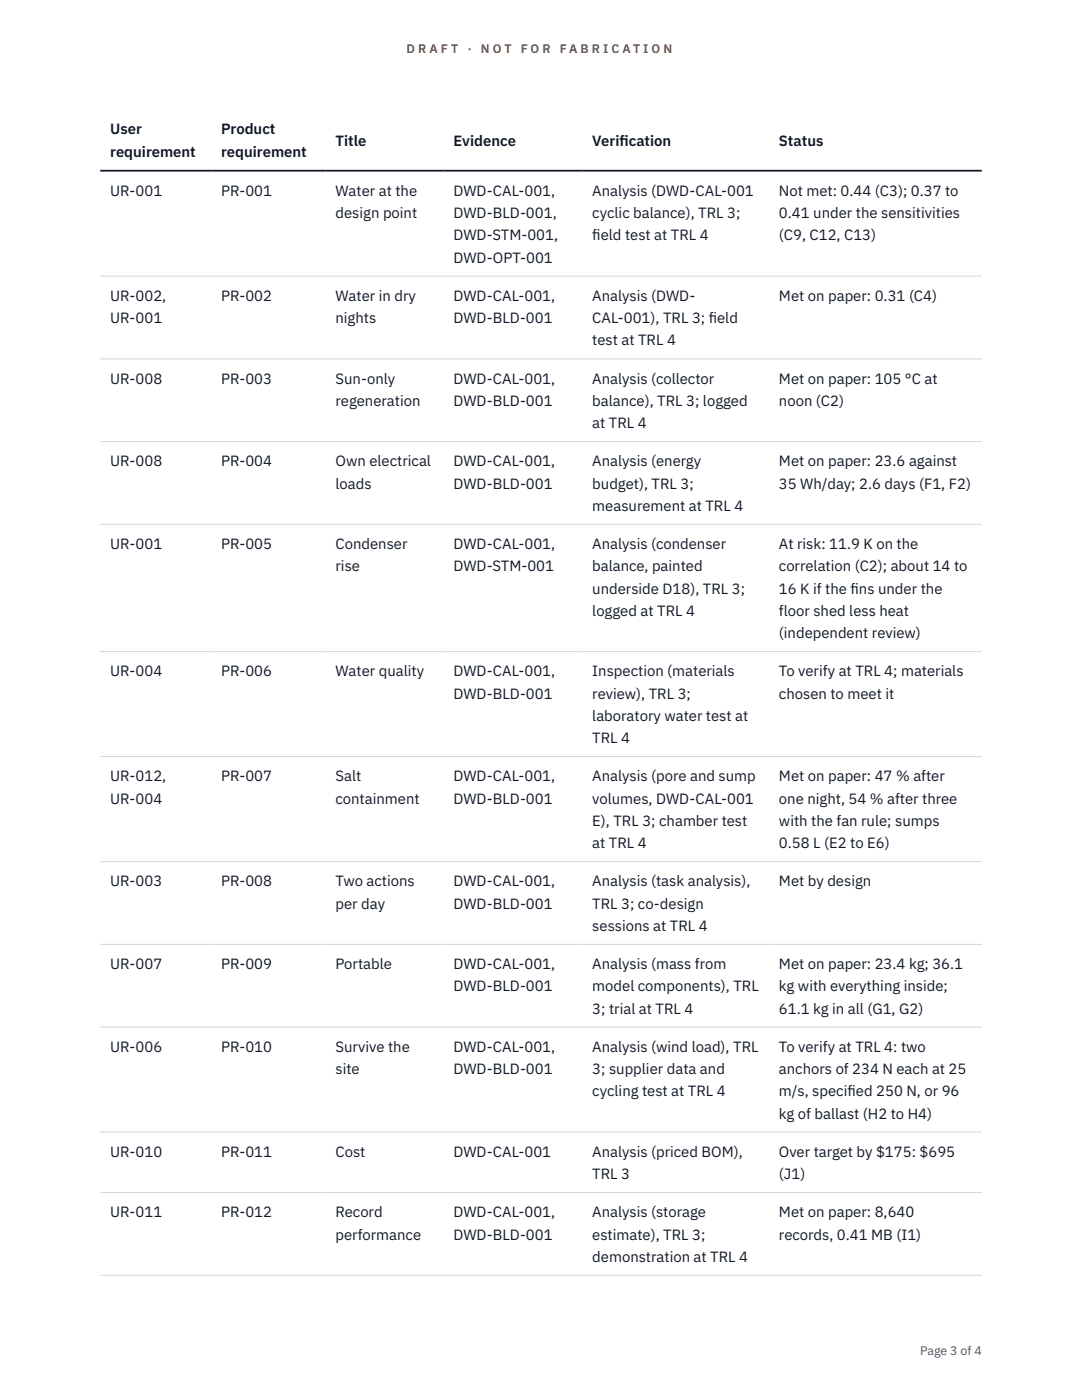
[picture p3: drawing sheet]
<svg xmlns="http://www.w3.org/2000/svg" width="216mm" height="279mm" viewBox="0 0 216 279" stroke-linecap="round" stroke-linejoin="round" font-family="sans-serif">
<defs><g id="words">
<g font-size="3" fill="#111827">
<text x="22" y="26.8">User</text>
<text x="44.1" y="26.8">Product</text>
<text x="66.9" y="29.1">Title</text>
<text x="90.5" y="29.1">Evidence</text>
<text x="118.2" y="29.1">Verif</text>
<text x="123.6" y="29.1">ication</text>
<text x="155.4" y="29.1">Status</text>
<text x="22" y="31.3">requirement</text>
<text x="44.1" y="31.3">requirement</text>
<text x="22" y="39.1">UR-001</text>
<text x="44.1" y="39.1">PR-001</text>
<text x="66.9" y="39.1">Water at the</text>
<text x="90.5" y="39.1">DWD-CAL-001,</text>
<text x="118.2" y="39.1">Analysis (DWD-CAL-001</text>
<text x="155.4" y="39.1">Not met: 0.44 (C3); 0.37 to</text>
<text x="66.9" y="43.5">design point</text>
<text x="90.5" y="43.5">DWD-BLD-001,</text>
<text x="90.5" y="48">DWD-STM-001,</text>
<text x="118.2" y="43.5">cyclic balance), TRL 3;</text>
<text x="118.2" y="48">f</text>
<text x="118.2" y="48">ield test at TRL 4</text>
<text x="155.4" y="43.5">0.41 under the sensitivities</text>
<text x="155.4" y="48">(C9, C12, C13)</text>
<text x="90.5" y="52.4">DWD-OPT-001</text>
<text x="22" y="60">UR-002,</text>
<text x="22" y="64.5">UR-001</text>
<text x="44.1" y="60">PR-002</text>
<text x="66.9" y="60">Water in dry</text>
<text x="66.9" y="64.5">nights</text>
<text x="90.5" y="60">DWD-CAL-001,</text>
<text x="90.5" y="64.5">DWD-BLD-001</text>
<text x="118.2" y="60">Analysis (DWD-</text>
<text x="118.2" y="64.5">CAL-001), TRL 3; f</text>
<text x="141.4" y="64.5">ield</text>
<text x="155.4" y="60">Met on paper: 0.31 (C4)</text>
<text x="118.2" y="68.9">test at TRL 4</text>
<text x="22" y="76.5">UR-008</text>
<text x="44.1" y="76.5">PR-003</text>
<text x="66.9" y="76.5">Sun-only</text>
<text x="90.5" y="76.5">DWD-CAL-001,</text>
<text x="118.2" y="76.5">Analysis (collector</text>
<text x="155.4" y="76.5">Met on paper: 105 °C at</text>
<text x="66.9" y="81">regeneration</text>
<text x="90.5" y="81">DWD-BLD-001</text>
<text x="118.2" y="81">balance), TRL 3; logged</text>
<text x="155.4" y="81">noon (C2)</text>
<text x="118.2" y="85.4">at TRL 4</text>
<text x="22" y="93.1">UR-008</text>
<text x="44.1" y="93.1">PR-004</text>
<text x="66.9" y="93.1">Own electrical</text>
<text x="90.5" y="93.1">DWD-CAL-001,</text>
<text x="118.2" y="93.1">Analysis (energy</text>
<text x="155.4" y="93.1">Met on paper: 23.6 against</text>
<text x="66.9" y="97.5">loads</text>
<text x="90.5" y="97.5">DWD-BLD-001</text>
<text x="118.2" y="97.5">budget), TRL 3;</text>
<text x="118.2" y="101.9">measurement at TRL 4</text>
<text x="155.4" y="97.5">35 Wh/day; 2.6 days (F1, F2)</text>
<text x="22" y="109.6">UR-001</text>
<text x="44.1" y="109.6">PR-005</text>
<text x="66.9" y="109.6">Condenser</text>
<text x="90.5" y="109.6">DWD-CAL-001,</text>
<text x="118.2" y="109.6">Analysis (condenser</text>
<text x="155.4" y="109.6">At risk: 11.9 K on the</text>
<text x="66.9" y="114">rise</text>
<text x="90.5" y="114">DWD-STM-001</text>
<text x="118.2" y="114">balance, painted</text>
<text x="118.2" y="118.5">underside D18), TRL 3;</text>
<text x="155.4" y="114">correlation (C2); about 14 to</text>
<text x="155.4" y="118.5">16 K if the f</text>
<text x="169.7" y="118.5">ins under the</text>
<text x="118.2" y="122.9">logged at TRL 4</text>
<text x="155.4" y="122.9">floor shed less heat</text>
<text x="155.4" y="127.3">(independent review)</text>
<text x="22" y="135">UR-004</text>
<text x="44.1" y="135">PR-006</text>
<text x="66.9" y="135">Water quality</text>
<text x="90.5" y="135">DWD-CAL-001,</text>
<text x="118.2" y="135">Inspection (materials</text>
<text x="155.4" y="135">To verify at TRL 4; materials</text>
<text x="90.5" y="139.4">DWD-BLD-001</text>
<text x="118.2" y="139.4">review), TRL 3;</text>
<text x="118.2" y="143.9">laboratory water test at</text>
<text x="155.4" y="139.4">chosen to meet it</text>
<text x="118.2" y="148.3">TRL 4</text>
<text x="22" y="155.9">UR-012,</text>
<text x="44.1" y="155.9">PR-007</text>
<text x="66.9" y="155.9">Salt</text>
<text x="90.5" y="155.9">DWD-CAL-001,</text>
<text x="118.2" y="155.9">Analysis (pore and sump</text>
<text x="155.4" y="155.9">Met on paper: 47 % after</text>
<text x="22" y="160.4">UR-004</text>
<text x="66.9" y="160.4">containment</text>
<text x="90.5" y="160.4">DWD-BLD-001</text>
<text x="118.2" y="160.4">volumes, DWD-CAL-001</text>
<text x="155.4" y="160.4">one night, 54 % after three</text>
<text x="118.2" y="164.8">E), TRL 3; chamber test</text>
<text x="155.4" y="164.8">with the fan rule; sumps</text>
<text x="118.2" y="169.3">at TRL 4</text>
<text x="155.4" y="169.3">0.58 L (E2 to E6)</text>
<text x="22" y="176.9">UR-003</text>
<text x="44.1" y="176.9">PR-008</text>
<text x="66.9" y="176.9">Two actions</text>
<text x="90.5" y="176.9">DWD-CAL-001,</text>
<text x="118.2" y="176.9">Analysis (task analysis),</text>
<text x="155.4" y="176.9">Met by design</text>
<text x="66.9" y="181.3">per day</text>
<text x="90.5" y="181.3">DWD-BLD-001</text>
<text x="118.2" y="181.3">TRL 3; co-design</text>
<text x="118.2" y="185.8">sessions at TRL 4</text>
<text x="22" y="193.4">UR-007</text>
<text x="44.1" y="193.4">PR-009</text>
<text x="66.9" y="193.4">Portable</text>
<text x="90.5" y="193.4">DWD-CAL-001,</text>
<text x="90.5" y="197.8">DWD-BLD-001</text>
<text x="118.2" y="193.4">Analysis (mass from</text>
<text x="118.2" y="197.8">model components), TRL</text>
<text x="155.4" y="193.4">Met on paper: 23.4 kg; 36.1</text>
<text x="155.4" y="197.8">kg with everything inside;</text>
<text x="118.2" y="202.3">3; trial at TRL 4</text>
<text x="155.4" y="202.3">61.1 kg in all (G1, G2)</text>
<text x="22" y="209.9">UR-006</text>
<text x="44.1" y="209.9">PR-010</text>
<text x="66.9" y="209.9">Survive the</text>
<text x="90.5" y="209.9">DWD-CAL-001,</text>
<text x="118.2" y="209.9">Analysis (wind load), TRL</text>
<text x="155.4" y="209.9">To verify at TRL 4: two</text>
<text x="66.9" y="214.3">site</text>
<text x="90.5" y="214.3">DWD-BLD-001</text>
<text x="118.2" y="214.3">3; supplier data and</text>
<text x="155.4" y="214.3">anchors of 234 N each at 25</text>
<text x="118.2" y="218.8">cycling test at TRL 4</text>
<text x="155.4" y="218.8">m/s, specif</text>
<text x="169.1" y="218.8">ied 250 N, or 96</text>
<text x="155.4" y="223.2">kg of ballast (H2 to H4)</text>
<text x="22" y="230.9">UR-010</text>
<text x="44.1" y="230.9">PR-011</text>
<text x="66.9" y="230.9">Cost</text>
<text x="90.5" y="230.9">DWD-CAL-001</text>
<text x="118.2" y="230.9">Analysis (priced BOM),</text>
<text x="155.4" y="230.9">Over target by $175: $695</text>
<text x="118.2" y="235.3">TRL 3</text>
<text x="155.4" y="235.3">(J1)</text>
<text x="22" y="242.9">UR-011</text>
<text x="44.1" y="242.9">PR-012</text>
<text x="66.9" y="242.9">Record</text>
<text x="90.5" y="242.9">DWD-CAL-001,</text>
<text x="118.2" y="242.9">Analysis (storage</text>
<text x="155.4" y="242.9">Met on paper: 8,640</text>
<text x="66.9" y="247.4">performance</text>
<text x="90.5" y="247.4">DWD-BLD-001</text>
<text x="118.2" y="247.4">estimate), TRL 3;</text>
<text x="118.2" y="251.8">demonstration at TRL 4</text>
<text x="155.4" y="247.4">records, 0.41 MB (I1)</text>
</g>
<g font-size="2.5" fill="#b45309">
<text x="81.1" y="10.5">D R A F T</text>
<text x="93.3" y="10.5">·</text>
<text x="95.9" y="10.5">N O T</text>
<text x="103.9" y="10.5">F O R</text>
<text x="111.7" y="10.5">F A B R I C A T I O N</text>
</g>
<text font-size="2.5" fill="#4b5563" x="183.6" y="270.3">Page 3 of 4</text>
</g></defs>
<path d="M20 55.1h175.9M20 71.6h175.9M20 88.1h175.9M20 104.6h175.9M20 130h175.9M20 151h175.9M20 172h175.9M20 188.5h175.9M20 205h175.9M20 225.9h175.9M20 238h175.9M20 254.5h175.9" fill="none" stroke="#d1d5db" stroke-width=".2"/>
<path d="M20 34.1h175.9" fill="none" stroke="#111827" stroke-width=".35"/>
<use href="#words"/>
</svg>
